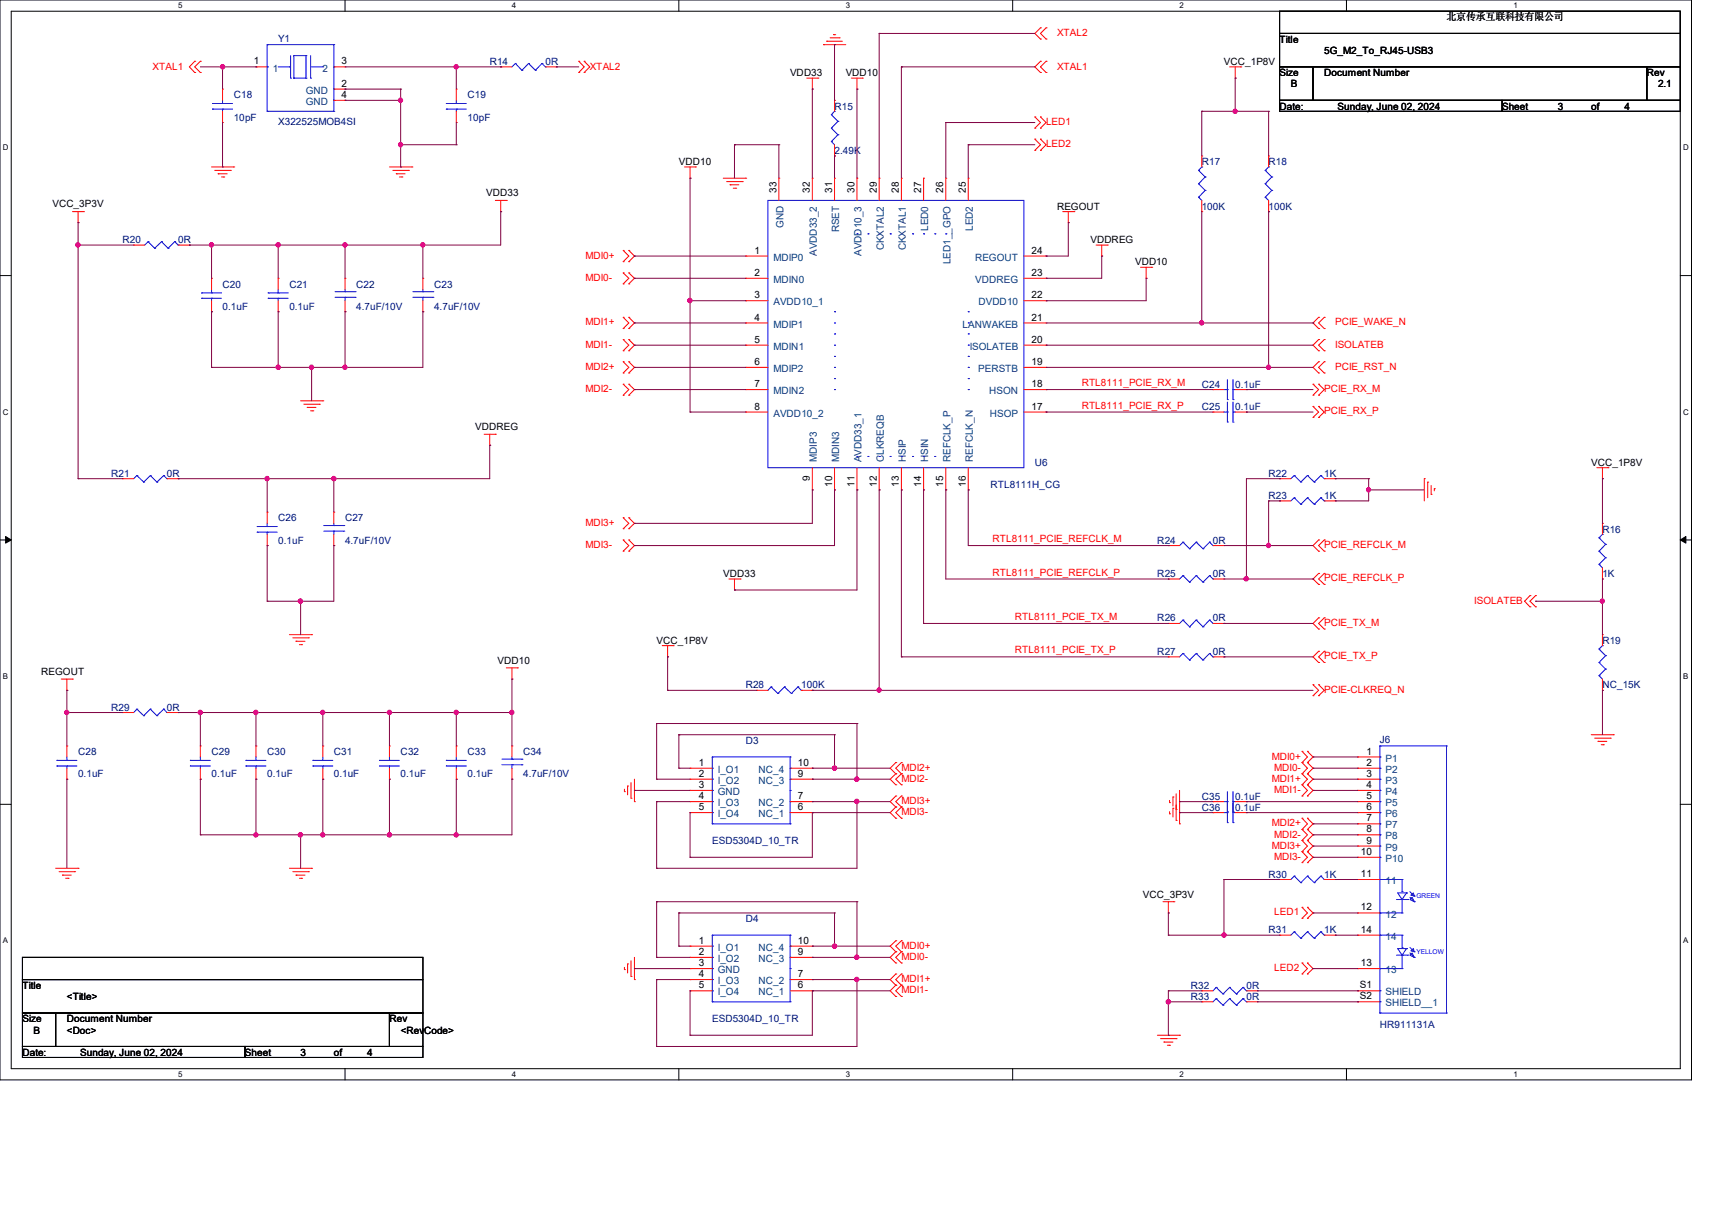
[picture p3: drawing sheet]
<svg xmlns="http://www.w3.org/2000/svg" width="297mm" height="210mm" viewBox="0 0 297 210" stroke-linecap="round" stroke-linejoin="round" font-family="sans-serif">
<defs><g id="words">
<g font-size="1.7">
<text x="251" y="3.6">北京传承互联科技有限公司</text>
<text x="44" y="11.2">1</text>
<text x="59.3" y="11.2">3</text>
<text x="212.3" y="11.3">VCC_1P8V</text>
<text x="222" y="7.4">Title</text>
<text x="229.7" y="9.4">5G_M2_To_RJ45-USB3</text>
<text x="59.3" y="15">2</text>
<text x="59.3" y="17">4</text>
<text x="137.1" y="13.2">VDD33</text>
<text x="146.7" y="13.2">VDD10</text>
<text x="222" y="13.2">Size</text>
<text x="223.9" y="15.2">B</text>
<text x="229.7" y="13.2">Document Number</text>
<text x="285.7" y="13.2">Rev</text>
<text x="287.6" y="15.2">2.1</text>
<text x="222" y="19">Date:</text>
<text x="232.1" y="19">Sunday, June 02, 2024</text>
<text x="260.6" y="19">Sheet</text>
<text x="270.2" y="19">3</text>
<text x="276" y="19">of</text>
<text x="281.8" y="19">4</text>
<text x="117.8" y="28.7">VDD10</text>
<text x="9.1" y="36">VCC_3P3V</text>
<text x="84.4" y="34">VDD33</text>
<text x="134.7" y="33.4" transform="rotate(-90 134.7 33.4)">33</text>
<text x="140.5" y="33.4" transform="rotate(-90 140.5 33.4)">32</text>
<text x="144.4" y="33.4" transform="rotate(-90 144.4 33.4)">31</text>
<text x="148.2" y="33.4" transform="rotate(-90 148.2 33.4)">30</text>
<text x="152.1" y="33.4" transform="rotate(-90 152.1 33.4)">29</text>
<text x="156" y="33.4" transform="rotate(-90 156 33.4)">28</text>
<text x="159.8" y="33.4" transform="rotate(-90 159.8 33.4)">27</text>
<text x="163.7" y="33.4" transform="rotate(-90 163.7 33.4)">26</text>
<text x="167.6" y="33.4" transform="rotate(-90 167.6 33.4)">25</text>
<text x="183.4" y="36.4">REGOUT</text>
<text x="130.9" y="44">1</text>
<text x="130.9" y="47.8">2</text>
<text x="179" y="47.8">23</text>
<text x="179" y="44">24</text>
<text x="189.2" y="42.2">VDDREG</text>
<text x="196.9" y="46">VDD10</text>
<text x="130.9" y="51.7">3</text>
<text x="179" y="51.7">22</text>
<text x="130.9" y="55.6">4</text>
<text x="130.9" y="59.4">5</text>
<text x="179" y="59.4">20</text>
<text x="179" y="55.6">21</text>
<text x="130.9" y="63.3">6</text>
<text x="179" y="63.3">19</text>
<text x="130.9" y="67.1">7</text>
<text x="130.9" y="71">8</text>
<text x="179" y="71">17</text>
<text x="179" y="67.1">18</text>
<text x="82.5" y="74.6">VDDREG</text>
<text x="140.5" y="83.4" transform="rotate(-90 140.5 83.4)">9</text>
<text x="276" y="80.8">VCC_1P8V</text>
<text x="144.4" y="84.4" transform="rotate(-90 144.4 84.4)">10</text>
<text x="148.2" y="84.4" transform="rotate(-90 148.2 84.4)">11</text>
<text x="152.1" y="84.4" transform="rotate(-90 152.1 84.4)">12</text>
<text x="156" y="84.4" transform="rotate(-90 156 84.4)">13</text>
<text x="159.8" y="84.4" transform="rotate(-90 159.8 84.4)">14</text>
<text x="163.7" y="84.4" transform="rotate(-90 163.7 84.4)">15</text>
<text x="167.6" y="84.4" transform="rotate(-90 167.6 84.4)">16</text>
<text x="125.5" y="100.1">VDD33</text>
<text x="113.9" y="111.7">VCC_1P8V</text>
<text x="7.2" y="117">REGOUT</text>
<text x="86.3" y="115.1">VDD10</text>
<text x="237.1" y="130.8">1</text>
<text x="121.2" y="132.8">1</text>
<text x="121.2" y="134.7">2</text>
<text x="121.2" y="136.6">3</text>
<text x="138.4" y="134.7">9</text>
<text x="138.4" y="132.8">10</text>
<text x="237.1" y="132.8">2</text>
<text x="237.1" y="134.7">3</text>
<text x="237.1" y="136.6">4</text>
<text x="121.2" y="138.6">4</text>
<text x="121.2" y="140.5">5</text>
<text x="138.4" y="140.5">6</text>
<text x="138.4" y="138.6">7</text>
<text x="237.1" y="138.6">5</text>
<text x="237.1" y="140.5">6</text>
<text x="237.1" y="142.4">7</text>
<text x="236.1" y="148.2">10</text>
<text x="237.1" y="144.4">8</text>
<text x="237.1" y="146.3">9</text>
<text x="198.3" y="155.7">VCC_3P3V</text>
<text x="236.1" y="152.1">11</text>
<text x="236.1" y="157.9">12</text>
<text x="236.1" y="161.8">14</text>
<text x="121.2" y="163.7">1</text>
<text x="121.2" y="165.6">2</text>
<text x="121.2" y="167.6">3</text>
<text x="138.4" y="165.6">9</text>
<text x="138.4" y="163.7">10</text>
<text x="236.1" y="167.6">13</text>
<text x="3.9" y="171.5">Title</text>
<text x="11.6" y="173.4">&lt;Title&gt;</text>
<text x="121.2" y="169.5">4</text>
<text x="121.2" y="171.4">5</text>
<text x="138.4" y="171.4">6</text>
<text x="138.4" y="169.5">7</text>
<text x="235.9" y="171.4">S1</text>
<text x="235.9" y="173.3">S2</text>
<text x="3.9" y="177.3">Size</text>
<text x="5.8" y="179.2">B</text>
<text x="11.6" y="177.3">Document Number</text>
<text x="11.6" y="179.2">&lt;Doc&gt;</text>
<text x="67.6" y="177.3">Rev</text>
<text x="69.5" y="179.2">&lt;RevCode&gt;</text>
<text x="3.9" y="183.1">Date:</text>
<text x="13.9" y="183.1">Sunday, June 02, 2024</text>
<text x="42.5" y="183.1">Sheet</text>
<text x="52.2" y="183.1">3</text>
<text x="57.9" y="183.1">of</text>
<text x="63.7" y="183.1">4</text>
</g>
<g font-size="1.7" fill="#000080">
<text x="48.3" y="7.2">Y1</text>
<text x="85" y="11.3">R14</text>
<text x="94.6" y="11.3">0R</text>
<text x="40.6" y="17.1">C18</text>
<text x="81.1" y="17.1">C19</text>
<text x="40.6" y="20.9">10pF</text>
<text x="48.3" y="21.7">X322525MOB4SI</text>
<text x="81.1" y="20.9">10pF</text>
<text x="144.8" y="19">R15</text>
<text x="144.8" y="26.7">2.49K</text>
<text x="208.5" y="28.7">R17</text>
<text x="220.1" y="28.7">R18</text>
<text x="208.5" y="36.4">100K</text>
<text x="220.1" y="36.4">100K</text>
<text x="21.3" y="42.2">R20</text>
<text x="30.9" y="42.2">0R</text>
<text x="38.6" y="49.9">C20</text>
<text x="38.6" y="53.8">0.1uF</text>
<text x="50.2" y="49.9">C21</text>
<text x="50.2" y="53.8">0.1uF</text>
<text x="61.8" y="49.9">C22</text>
<text x="61.8" y="53.8">4.7uF/10V</text>
<text x="75.3" y="49.9">C23</text>
<text x="75.3" y="53.8">4.7uF/10V</text>
<text x="208.5" y="67.3">C24</text>
<text x="208.5" y="71.1">C25</text>
<text x="214.3" y="67.3">0.1uF</text>
<text x="214.3" y="71.1">0.1uF</text>
<text x="19.3" y="82.7">R21</text>
<text x="29" y="82.7">0R</text>
<text x="179.5" y="80.8">U6</text>
<text x="220.1" y="82.7">R22</text>
<text x="229.7" y="82.7">1K</text>
<text x="171.8" y="84.6">RTL8111H_CG</text>
<text x="220.1" y="86.6">R23</text>
<text x="229.7" y="86.6">1K</text>
<text x="48.3" y="90.4">C26</text>
<text x="48.3" y="94.3">0.1uF</text>
<text x="59.9" y="90.4">C27</text>
<text x="59.9" y="94.3">4.7uF/10V</text>
<text x="200.8" y="94.3">R24</text>
<text x="210.4" y="94.3">0R</text>
<text x="278" y="92.4">R16</text>
<text x="200.8" y="100.1">R25</text>
<text x="210.4" y="100.1">0R</text>
<text x="278" y="100.1">1K</text>
<text x="200.8" y="107.8">R26</text>
<text x="210.4" y="107.8">0R</text>
<text x="200.8" y="113.6">R27</text>
<text x="210.4" y="113.6">0R</text>
<text x="278" y="111.7">R19</text>
<text x="129.4" y="119.4">R28</text>
<text x="139" y="119.4">100K</text>
<text x="278" y="119.4">NC_15K</text>
<text x="19.3" y="123.2">R29</text>
<text x="29" y="123.2">0R</text>
<text x="13.5" y="131">C28</text>
<text x="36.7" y="131">C29</text>
<text x="46.4" y="131">C30</text>
<text x="57.9" y="131">C31</text>
<text x="69.5" y="131">C32</text>
<text x="81.1" y="131">C33</text>
<text x="90.8" y="131">C34</text>
<text x="129.4" y="129">D3</text>
<text x="239.4" y="128.8">J6</text>
<text x="13.5" y="134.8">0.1uF</text>
<text x="36.7" y="134.8">0.1uF</text>
<text x="46.4" y="134.8">0.1uF</text>
<text x="57.9" y="134.8">0.1uF</text>
<text x="69.5" y="134.8">0.1uF</text>
<text x="81.1" y="134.8">0.1uF</text>
<text x="90.8" y="134.8">4.7uF/10V</text>
<text x="208.5" y="140.6">C36</text>
<text x="208.5" y="138.7">C35</text>
<text x="214.3" y="140.6">0.1uF</text>
<text x="214.3" y="138.7">0.1uF</text>
<text x="123.6" y="146.4">ESD5304D_10_TR</text>
<text x="220.1" y="152.2">R30</text>
<text x="229.7" y="152.2">1K</text>
<text x="129.4" y="159.9">D4</text>
<text x="220.1" y="161.8">R31</text>
<text x="229.7" y="161.8">1K</text>
<text x="206.6" y="173.4">R33</text>
<text x="206.6" y="171.5">R32</text>
<text x="216.2" y="173.4">0R</text>
<text x="216.2" y="171.5">0R</text>
<text x="123.6" y="177.3">ESD5304D_10_TR</text>
<text x="239.4" y="178.3">HR911131A</text>
</g>
<g font-size="1.7" fill="#f00">
<text x="183.4" y="6.3">XTAL2</text>
<text x="26.5" y="12.1">XTAL1</text>
<text x="102.3" y="12.1">XTAL2</text>
<text x="183.4" y="12.1">XTAL1</text>
<text x="181.5" y="21.7">LED1</text>
<text x="181.5" y="25.6">LED2</text>
<text x="101.6" y="44.9">MDI0+</text>
<text x="101.6" y="48.7">MDI0-</text>
<text x="101.6" y="56.4">MDI1+</text>
<text x="231.6" y="56.4">PCIE_WAKE_N</text>
<text x="101.6" y="60.3">MDI1-</text>
<text x="101.6" y="64.2">MDI2+</text>
<text x="231.6" y="64.2">PCIE_RST_N</text>
<text x="231.6" y="60.3">ISOLATEB</text>
<text x="101.6" y="68">MDI2-</text>
<text x="187.7" y="70.9">RTL8111_PCIE_RX_P</text>
<text x="187.7" y="67">RTL8111_PCIE_RX_M</text>
<text x="229.7" y="68">PCIE_RX_M</text>
<text x="229.7" y="71.9">PCIE_RX_P</text>
<text x="101.6" y="91.2">MDI3+</text>
<text x="101.6" y="95">MDI3-</text>
<text x="172.2" y="94">RTL8111_PCIE_REFCLK_M</text>
<text x="229.7" y="95">PCIE_REFCLK_M</text>
<text x="172.2" y="99.8">RTL8111_PCIE_REFCLK_P</text>
<text x="229.7" y="100.8">PCIE_REFCLK_P</text>
<text x="176.1" y="107.5">RTL8111_PCIE_TX_M</text>
<text x="255.8" y="104.7">ISOLATEB</text>
<text x="176.1" y="113.3">RTL8111_PCIE_TX_P</text>
<text x="229.7" y="108.6">PCIE_TX_M</text>
<text x="229.7" y="114.3">PCIE_TX_P</text>
<text x="229.7" y="120.1">PCIE-CLKREQ_N</text>
<text x="220.6" y="131.7">MDI0+</text>
<text x="156.4" y="133.6">MDI2+</text>
<text x="156.4" y="135.6">MDI2-</text>
<text x="220.6" y="135.6">MDI1+</text>
<text x="221.1" y="133.6">MDI0-</text>
<text x="221.1" y="137.5">MDI1-</text>
<text x="156.4" y="141.4">MDI3-</text>
<text x="156.4" y="139.4">MDI3+</text>
<text x="220.6" y="143.3">MDI2+</text>
<text x="220.6" y="147.2">MDI3+</text>
<text x="221.1" y="145.2">MDI2-</text>
<text x="221.1" y="149.1">MDI3-</text>
<text x="221.1" y="158.7">LED1</text>
<text x="156.4" y="164.5">MDI0+</text>
<text x="156.4" y="166.5">MDI0-</text>
<text x="156.4" y="170.3">MDI1+</text>
<text x="156.4" y="172.3">MDI1-</text>
<text x="221.1" y="168.4">LED2</text>
</g>
<g font-size="1.7" fill="#004080">
<text x="47.3" y="12.4">1</text>
<text x="53" y="16.3">GND</text>
<text x="56" y="12.4">2</text>
<text x="53" y="18.2">GND</text>
<text x="135.9" y="39.5" transform="rotate(-90 135.9 39.5)">GND</text>
<text x="145.6" y="40.3" transform="rotate(-90 145.6 40.3)">RSET</text>
<text x="161" y="40" transform="rotate(-90 161 40)">LED0</text>
<text x="168.8" y="40" transform="rotate(-90 168.8 40)">LED2</text>
<text x="134.2" y="45.2">MDIP0</text>
<text x="141.7" y="44.4" transform="rotate(-90 141.7 44.4)">AVDD33_2</text>
<text x="149.5" y="44.4" transform="rotate(-90 149.5 44.4)">AVDD10_3</text>
<text x="153.3" y="43.4" transform="rotate(-90 153.3 43.4)">CKXTAL2</text>
<text x="157.2" y="43.4" transform="rotate(-90 157.2 43.4)">CKXTAL1</text>
<text x="164.9" y="45.8" transform="rotate(-90 164.9 45.8)">LED1__GPO</text>
<text x="169.2" y="45.2">REGOUT</text>
<text x="134.2" y="49.1">MDIN0</text>
<text x="134.2" y="53">AVDD10_1</text>
<text x="169.2" y="49.1">VDDREG</text>
<text x="169.8" y="53">DVDD10</text>
<text x="134.2" y="56.8">MDIP1</text>
<text x="167" y="56.8">LANWAKEB</text>
<text x="134.2" y="60.7">MDIN1</text>
<text x="134.2" y="64.5">MDIP2</text>
<text x="168.2" y="60.7">ISOLATEB</text>
<text x="169.7" y="64.5">PERSTB</text>
<text x="134.2" y="68.4">MDIN2</text>
<text x="171.6" y="68.4">HSON</text>
<text x="134.2" y="72.3">AVDD10_2</text>
<text x="171.7" y="72.3">HSOP</text>
<text x="141.7" y="80.1" transform="rotate(-90 141.7 80.1)">MDIP3</text>
<text x="145.6" y="80.1" transform="rotate(-90 145.6 80.1)">MDIN3</text>
<text x="149.5" y="80.1" transform="rotate(-90 149.5 80.1)">AVDD33_1</text>
<text x="153.3" y="80.1" transform="rotate(-90 153.3 80.1)">CLKREQB</text>
<text x="157.2" y="80.1" transform="rotate(-90 157.2 80.1)">HSIP</text>
<text x="161" y="80.1" transform="rotate(-90 161 80.1)">HSIN</text>
<text x="164.9" y="80.1" transform="rotate(-90 164.9 80.1)">REFCLK_P</text>
<text x="168.8" y="80.1" transform="rotate(-90 168.8 80.1)">REFCLK_N</text>
<text x="124.5" y="134">I_O1</text>
<text x="124.5" y="135.9">I_O2</text>
<text x="124.5" y="137.9">GND</text>
<text x="131.6" y="135.9">NC_3</text>
<text x="131.6" y="134">NC_4</text>
<text x="240.4" y="132.1">P1</text>
<text x="240.4" y="134">P2</text>
<text x="240.4" y="135.9">P3</text>
<text x="240.4" y="137.9">P4</text>
<text x="124.5" y="139.8">I_O3</text>
<text x="124.5" y="141.7">I_O4</text>
<text x="131.6" y="141.7">NC_1</text>
<text x="131.6" y="139.8">NC_2</text>
<text x="240.4" y="139.8">P5</text>
<text x="240.4" y="141.7">P6</text>
<text x="240.4" y="143.7">P7</text>
<text x="240.4" y="145.6">P8</text>
<text x="240.4" y="147.5">P9</text>
<text x="240.4" y="149.5">P10</text>
<text x="240.4" y="153.3">11</text>
<text x="240.4" y="159.1">12</text>
<text x="124.5" y="164.9">I_O1</text>
<text x="124.5" y="166.8">I_O2</text>
<text x="131.6" y="166.8">NC_3</text>
<text x="131.6" y="164.9">NC_4</text>
<text x="240.4" y="163">14</text>
<text x="124.5" y="168.8">GND</text>
<text x="124.5" y="170.7">I_O3</text>
<text x="124.5" y="172.6">I_O4</text>
<text x="131.6" y="172.6">NC_1</text>
<text x="131.6" y="170.7">NC_2</text>
<text x="240.4" y="172.6">SHIELD</text>
<text x="240.4" y="168.8">13</text>
<text x="240.4" y="174.5">SHIELD__1</text>
</g>
<g font-size="1.4">
<text x="30.9" y="1.4">5</text>
<text x="88.8" y="1.4">4</text>
<text x="146.7" y="1.4">3</text>
<text x="204.6" y="1.4">2</text>
<text x="262.6" y="1.4">1</text>
<text x=".5" y="26.1">D</text>
<text x="292" y="26.1">D</text>
<text x=".5" y="71.9">C</text>
<text x="292" y="71.9">C</text>
<text x=".5" y="117.8">B</text>
<text x="292" y="117.8">B</text>
<text x=".5" y="163.6">A</text>
<text x="292" y="163.6">A</text>
<text x="30.9" y="186.8">5</text>
<text x="88.8" y="186.8">4</text>
<text x="146.7" y="186.8">3</text>
<text x="204.6" y="186.8">2</text>
<text x="262.6" y="186.8">1</text>
</g>
<g font-size="1.1" fill="#00f">
<text x="245.7" y="155.7">GREEN</text>
<text x="245.7" y="165.4">YELLOW</text>
</g>
</g></defs>
<path d="M0 0h293.5v187.3h-293.5zM1.9 1.9h289.6v183.4h-289.6z" fill="none" stroke="#000" stroke-width=".17"/>
<g fill="#fff">
<path d="M30.9 .2h.8v1.5h-.8z"/>
<path d="M30.9 185.5h.8v1.6h-.8z"/>
</g>
<path d="M59.9 0v1.9M59.9 185.3v2" fill="none" stroke="#000" stroke-width=".17"/>
<g fill="#fff">
<path d="M88.8 .2h.8v1.5h-.8z"/>
<path d="M88.8 185.5h.8v1.6h-.8z"/>
</g>
<path d="M117.8 0v1.9M117.8 185.3v2" fill="none" stroke="#000" stroke-width=".17"/>
<g fill="#fff">
<path d="M146.7 .2h.8v1.5h-.8z"/>
<path d="M146.7 185.5h.8v1.6h-.8z"/>
</g>
<path d="M175.7 0v1.9M175.7 185.3v2" fill="none" stroke="#000" stroke-width=".17"/>
<g fill="#fff">
<path d="M204.6 .2h.8v1.5h-.8z"/>
<path d="M204.6 185.5h.8v1.6h-.8z"/>
</g>
<path d="M233.6 0v1.9M233.6 185.3v2" fill="none" stroke="#000" stroke-width=".17"/>
<g fill="#fff">
<path d="M262.6 .2h.7v1.5h-.7z"/>
<path d="M262.6 185.5h.7v1.6h-.7z"/>
<path d="M.5 24.8h1v1.6h-1z"/>
<path d="M292 24.8h1v1.6h-1z"/>
<path d="M.5 70.7h1v1.5h-1z"/>
<path d="M292 70.7h1v1.5h-1z"/>
</g>
<path d="M0 47.8h1.9M291.5 47.8h2" fill="none" stroke="#000" stroke-width=".17"/>
<g fill="#fff">
<path d="M.5 116.5h.9v1.6h-.9z"/>
<path d="M292 116.5h.9v1.6h-.9z"/>
</g>
<path d="M0 93.6h1.9M291.5 93.6h2" fill="none" stroke="#000" stroke-width=".17"/>
<path d="M1 93l.9 .6-.9 .6zM291.5 93.6l1-.6v1.2z" fill="#000" stroke="#000" stroke-width=".17"/>
<g fill="#fff">
<path d="M.5 162.4h.9v1.5h-.9z"/>
<path d="M292 162.4h.9v1.5h-.9z"/>
</g>
<g fill="none" stroke="#000" stroke-width=".17">
<path d="M222 1.9h69.5v3.9h-69.5zM222 5.8h69.5v5.8h-69.5zM222 11.6h5.8v5.8h-5.8zM222 17.4h38.6v1.9h-38.6zM227.8 11.6h57.9v5.8h-57.9zM260.6 17.4h30.9v1.9h-30.9zM285.7 11.6h5.8v5.8h-5.8zM0 139.5h1.9M291.5 139.5h2M3.9 166h69.5v3.9h-69.5zM3.9 169.9h69.5v5.8h-69.5zM3.9 175.7h5.8v5.8h-5.8z"/>
<path d="M9.7 175.7h57.9v5.8h-57.9zM67.6 175.7h5.8v5.8h-5.8zM3.9 181.5h38.6v1.9h-38.6zM42.5 181.5h30.9v1.9h-30.9z"/>
</g>
<g fill="none" stroke="#f00" stroke-width=".17">
<path d="M33.8 10.6h.1M33.8 12.6h.1M33.8 10.6l-.9 1 .9 1M34.8 10.6h.1M34.8 12.6h.1M34.8 10.6l-1 1 1 1M38.6 15.5h.1M38.6 15.5v1.9M38.6 19.3v2M44.4 11.6h.1M44.4 11.6h2M57.9 11.6h2"/>
<path d="M57.9 15.5h2M57.9 17.4h2M59.9 15.5h.1M59.9 11.6h.1M59.9 17.4h.1M79.2 15.5h.1M79.2 15.5v1.9M79.2 19.3v2M86.9 11.6h.1M86.9 11.6h1.9M94.6 11.6h1.9M96.5 11.6h.1"/>
<path d="M100.4 12.6h.1M100.4 10.6h.1M100.4 10.6l.9 1-.9 1M101.3 12.6h.1M101.3 10.6h.1M101.3 10.6l1 1-1 1M140 13.5h1.9M140.9 15.5h.1M140.9 13.5v2M141.9 13.5h.1M142.9 7.7h.1M142.9 7.7h3.8"/>
<path d="M143.4 7.2h.1M143.4 7.2h2.7M144 6.6h1.6M144.6 6h.1M144.6 6h.4M144.8 17.4h.1M144.8 17.4v1.9M145.6 6.6h.1M147.7 13.5h1.9M148.7 15.5h.1M148.7 13.5v2M149.6 13.5h.1"/>
<path d="M180.5 4.8h.1M180.5 6.8h.1M180.5 10.6h.1M180.5 12.6h.1M180.5 4.8l-1 1 1 1M180.5 10.6l-1 1 1 1M181.5 6.8h.1M181.5 4.8h.1M181.5 12.6h.1M181.5 10.6h.1M181.5 4.8l-1 1 1 1M181.5 10.6l-1 1 1 1"/>
<path d="M213.3 11.6h2M214.3 13.5h.1M214.3 11.6v1.9M215.3 11.6h.1M12.6 36.7h1.9M13.5 38.6h.1M13.5 36.7v1.9M14.5 36.7h.1M36.7 29h3.9M37.3 29.5h2.7M37.8 30.1h.1M37.8 30.1h1.6"/>
<path d="M38.4 30.7h.4M38.6 21.3h.1M38.8 30.7h.1M40 29.5h.1M40.6 29h.1M67.6 29h3.9M68.2 29.5h2.7M68.7 30.1h.1M68.7 30.1h1.6M69.3 30.7h.4M69.7 30.7h.1M70.9 29.5h.1"/>
<path d="M71.5 29h.1M79.2 21.3h.1M85.9 34.8h1.9M86.9 36.7h.1M86.9 34.8v1.9M87.8 34.8h.1M118.7 29h1.9M119.7 30.9h.1M119.7 29v1.9M120.6 29h.1M125.5 30.9h3.9M126.1 31.5h2.7"/>
<path d="M126.7 32h.1M126.7 32h1.5M127.2 32.6h.4M127.6 32.6h.1M128.8 31.5h.1M129.4 30.9h.1M135.1 30.9h.1M135.1 30.9v3.9M140.9 30.9h.1M140.9 30.9v3.9M144.8 30.9h.1M144.8 27.1h.1"/>
<path d="M144.8 25.1v2M144.8 30.9v3.9M148.7 30.9h.1M148.7 30.9v3.9M152.5 30.9h.1M152.5 30.9v3.9M156.4 30.9h.1M156.4 30.9v3.9M160.2 30.9h.1M160.2 30.9v3.9M164.1 30.9h.1M164.1 30.9v3.9"/>
<path d="M168 30.9h.1M168 30.9v3.9M179.5 22.2h.1M179.5 20.3h.1M179.5 26.1h.1M179.5 24.1h.1M179.5 20.3l1 1-1 .9M179.5 24.1l1 1-1 1M180.5 22.2h.1M180.5 20.3h.1M180.5 26.1h.1M180.5 24.1h.1"/>
<path d="M180.5 20.3l1 1-1 .9M180.5 24.1l1 1-1 1M184.4 36.7h1.9M185.3 38.6h.1M185.3 36.7v1.9M186.3 36.7h.1M208.5 36.7h.1M208.5 27.1h.1M208.5 27.1v1.9M208.5 34.8v1.9M220.1 36.7h.1M220.1 27.1h.1"/>
<path d="M220.1 27.1v1.9M220.1 34.8v1.9M23.2 42.5h.1M23.2 42.5h1.9M30.9 42.5h2M32.9 42.5h.1M36.7 54.1h.1M36.7 48.3h.1M36.7 48.3v1.9M36.7 52.2v1.9M48.3 54.1h.1M48.3 48.3h.1"/>
<path d="M48.3 48.3v1.9M48.3 52.2v1.9M59.9 48.3h.1M59.9 54.1h.1M59.9 48.3v1.9M59.9 52.2v1.9M73.4 48.3h.1M73.4 54.1h.1M73.4 48.3v1.9M73.4 52.2v1.9M108.1 43.4h.1M108.1 45.4h.1"/>
<path d="M108.1 47.3h.1M108.1 49.2h.1M108.1 55h.1M108.1 57h.1M108.1 58.9h.1M108.1 43.4l1 1-1 1M108.1 47.3l1 1-1 .9M108.1 55l1 1-1 1M108.1 58.9l1 1-1 .9M109.1 45.4h.1M109.1 43.4h.1M109.1 49.2h.1"/>
<path d="M109.1 47.3h.1M109.1 57h.1M109.1 55h.1M109.1 58.9h.1M109.1 43.4l1 1-1 1M109.1 47.3l1 1-1 .9M109.1 55l1 1-1 1M109.1 58.9l1 1-1 .9M129.4 44.4h.1M129.4 48.3h.1M129.4 52.2h.1M129.4 56h.1"/>
<path d="M129.4 59.9h.1M129.4 44.4h3.8M129.4 48.3h3.8M129.4 52.2h3.8M129.4 56h3.8M129.4 59.9h3.8M177.6 44.4h3.9M177.6 48.3h3.9M177.6 52.2h3.9M177.6 56h3.9M177.6 59.9h3.9M181.5 59.9h.1"/>
<path d="M181.5 56h.1M181.5 52.2h.1M181.5 48.3h.1M181.5 44.4h.1M190.2 42.5h1.9M191.1 44.4h.1M191.1 42.5v1.9M192.1 42.5h.1M197.9 46.4h1.9M198.8 48.3h.1M198.8 46.4v1.9M199.8 46.4h.1"/>
<path d="M228.8 55h.1M228.8 57h.1M228.8 58.9h.1M228.8 55l-1 1 1 1M228.8 58.9l-1 1 1 .9M229.7 57h.1M229.7 55h.1M229.7 58.9h.1M229.7 55l-.9 1 .9 1M229.7 58.9l-.9 1 .9 .9M52.2 69.5h3.8M52.7 70.1h2.7"/>
<path d="M53.3 70.7h.1M53.3 70.7h1.5M53.9 71.2h.4M54.3 71.2h.1M55.4 70.1h.1M56 69.5h.1M84 75.3h1.9M85 77.2h.1M85 75.3v1.9M85.9 75.3h.1M108.1 60.8h.1M108.1 62.7h.1"/>
<path d="M108.1 64.7h.1M108.1 66.6h.1M108.1 68.5h.1M108.1 62.7l1 1-1 1M108.1 66.6l1 1-1 .9M109.1 60.8h.1M109.1 64.7h.1M109.1 62.7h.1M109.1 68.5h.1M109.1 66.6h.1M109.1 62.7l1 1-1 1M109.1 66.6l1 1-1 .9"/>
<path d="M129.4 63.7h.1M129.4 67.6h.1M129.4 71.5h.1M129.4 67.6h3.8M129.4 63.7h3.8M129.4 71.5h3.8M177.6 67.6h3.9M177.6 63.7h3.9M177.6 71.5h3.9M181.5 71.5h.1M181.5 67.6h.1M181.5 63.7h.1"/>
<path d="M210.4 67.6h.1M210.4 71.5h.1M210.4 67.6h1.9M210.4 71.5h1.9M214.3 67.6h1.9M214.3 71.5h1.9M216.2 67.6h.1M216.2 71.5h.1M227.8 68.5h.1M227.8 66.6h.1M227.8 72.4h.1M227.8 70.5h.1"/>
<path d="M227.8 66.6l1 1-1 .9M227.8 70.5l1 1-1 .9M228.8 68.5h.1M228.8 66.6h.1M228.8 72.4h.1M228.8 70.5h.1M228.8 62.7h.1M228.8 64.7h.1M228.8 60.8h.1M228.8 66.6l.9 1-.9 .9M228.8 70.5l.9 1-.9 .9M228.8 62.7l-1 1 1 1"/>
<path d="M229.7 64.7h.1M229.7 62.7h.1M229.7 60.8h.1M229.7 62.7l-.9 1 .9 1M21.3 83h.1M21.3 83h1.9M29 83h1.9M30.9 83h.1M46.4 94.6h.1M46.4 88.8h.1M46.4 88.8v2M46.4 92.7v1.9"/>
<path d="M57.9 88.8h.1M57.9 94.6h.1M57.9 88.8v2M57.9 92.7v1.9M108.1 89.8h.1M108.1 91.7h.1M108.1 93.6h.1M108.1 95.6h.1M108.1 89.8l1 1-1 .9M108.1 93.6l1 1-1 1M109.1 91.7h.1M109.1 89.8h.1"/>
<path d="M109.1 95.6h.1M109.1 93.6h.1M109.1 89.8l1 1-1 .9M109.1 93.6l1 1-1 1M140.9 85h.1M140.9 81.1v3.9M144.8 85h.1M144.8 81.1v3.9M148.7 85h.1M148.7 81.1v3.9M152.5 85h.1M152.5 81.1v3.9"/>
<path d="M156.4 85h.1M156.4 81.1v3.9M160.2 85h.1M160.2 81.1v3.9M164.1 85h.1M164.1 81.1v3.9M168 85h.1M168 81.1v3.9M202.7 94.6h.1M202.7 94.6h1.9M210.4 94.6h1.9M212.3 94.6h.1"/>
<path d="M222 83h.1M222 86.9h.1M222 83h1.9M222 86.9h1.9M228.8 93.6h.1M228.8 95.6h.1M228.8 99.4h.1M228.8 93.6l-1 1 1 1M228.8 99.4l-1 1 1 .9M229.7 95.6h.1M229.7 93.6h.1M229.7 99.4h.1"/>
<path d="M229.7 93.6l-.9 1 .9 1M229.7 99.4l-.9 1 .9 .9M229.7 83h1.9M229.7 86.9h1.9M231.6 83h.1M231.6 86.9h.1M247.1 83h.1M247.1 83v3.9M247.7 83.6h.1M247.7 83.6v2.7M248.3 85.7h.1M248.3 84.2v1.5"/>
<path d="M248.8 84.8h.1M248.8 84.8v.3M277 81.1h2M278 83h.1M278 90.8h.1M278 81.1v1.9M278 90.8v1.9M278 98.5v1.9M279 81.1h.1M10.6 117.8h2M11.6 119.7h.1M11.6 117.8v1.9"/>
<path d="M12.6 117.8h.1M50.2 110.1h3.9M50.8 110.6h2.7M51.4 111.2h.1M51.4 111.2h1.5M51.9 111.8h.4M52.3 111.8h.1M53.5 110.6h.1M54.1 110.1h.1M87.8 115.8h2M88.8 117.8h.1M88.8 115.8v2"/>
<path d="M89.8 115.8h.1M114.9 112h1.9M115.8 113.9h.1M115.8 112v1.9M116.8 112h.1M126.4 100.4h2M127.4 102.3h.1M127.4 100.4v1.9M128.4 100.4h.1M131.3 119.7h.1M131.3 119.7h1.9M139 119.7h1.9"/>
<path d="M140.9 119.7h.1M202.7 108.1h.1M202.7 113.9h.1M202.7 100.4h.1M202.7 100.4h1.9M202.7 108.1h1.9M202.7 113.9h1.9M210.4 100.4h1.9M210.4 108.1h1.9M210.4 113.9h1.9M212.3 108.1h.1M212.3 113.9h.1"/>
<path d="M212.3 100.4h.1M227.8 118.7h.1M227.8 118.7l1 1-1 .9M228.8 101.3h.1M228.8 107.1h.1M228.8 109.1h.1M228.8 112.9h.1M228.8 114.9h.1M228.8 118.7h.1M228.8 107.1l-1 1 1 1M228.8 112.9l-1 1 1 1M228.8 118.7l.9 1-.9 .9"/>
<path d="M229.7 101.3h.1M229.7 109.1h.1M229.7 107.1h.1M229.7 114.9h.1M229.7 112.9h.1M229.7 107.1l-.9 1 .9 1M229.7 112.9l-.9 1 .9 1M265.4 103.3h.1M265.4 105.2h.1M265.4 103.3l-.9 1 .9 .9M266.4 103.3h.1M266.4 105.2h.1"/>
<path d="M266.4 103.3l-1 1 1 .9M278 119.7h.1M278 110.1h.1M278 100.4h.1M278 110.1v1.9M278 117.8v1.9M11.6 135.1h.1M11.6 129.4h.1M11.6 129.4v1.9M11.6 133.2v1.9M21.3 123.6h.1M21.3 123.6h1.9"/>
<path d="M29 123.6h1.9M30.9 123.6h.1M34.8 135.1h.1M34.8 129.4h.1M34.8 129.4v1.9M34.8 133.2v1.9M44.4 135.1h.1M44.4 129.4h.1M44.4 129.4v1.9M44.4 133.2v1.9M56 135.1h.1M56 129.4h.1"/>
<path d="M56 129.4v1.9M56 133.2v1.9M67.6 135.1h.1M67.6 129.4h.1M67.6 129.4v1.9M67.6 133.2v1.9M79.2 135.1h.1M79.2 129.4h.1M79.2 129.4v1.9M79.2 133.2v1.9M88.8 129.4h.1M88.8 135.1h.1"/>
<path d="M88.8 129.4v1.9M88.8 133.2v1.9M108.3 137.3h.1M108.3 136.9v.4M108.9 136.3h.1M108.9 136.3v1.5M109.5 138.4h.1M109.5 135.7v2.7M110.1 139h.1M110.1 135.1v3.9M119.7 133.2h.1M119.7 135.1h.1"/>
<path d="M119.7 137.1h.1M119.7 139h.1M119.7 133.2h3.9M119.7 135.1h3.9M119.7 137.1h3.9M119.7 139h3.9M137.1 133.2h3.8M137.1 135.1h3.8M137.1 139h3.8M140.9 139h.1M140.9 135.1h.1M140.9 133.2h.1"/>
<path d="M155.4 132.2h.1M155.4 134.2h.1M155.4 136.1h.1M155.4 140h.1M155.4 138h.1M155.4 132.2l-1 1 1 1M155.4 134.2l-1 .9 1 1M155.4 140l-1 .9 1 1M155.4 138l-1 1 1 1M156.4 134.2h.1M156.4 132.2h.1M156.4 136.1h.1"/>
<path d="M156.4 140h.1M156.4 138h.1M156.4 132.2l-1 1 1 1M156.4 134.2l-1 .9 1 1M156.4 140l-1 .9 1 1M156.4 138l-1 1 1 1M202.9 139.2h.1M202.9 138.8v.4M203.5 138.2h.1M203.5 138.2v1.6M204 137.7v4.6M204.6 137.1v5.8"/>
<path d="M210.4 139h.1M210.4 139h1.9M214.3 139h1.9M216.2 139h.1M225.9 130.3h.1M225.9 132.2h.1M225.9 134.2h.1M225.9 136.1h.1M225.9 138h.1M225.9 130.3l.9 1-.9 .9M225.9 132.2l.9 1-.9 1M225.9 134.2l.9 .9-.9 1"/>
<path d="M225.9 136.1l.9 1-.9 .9M226.8 132.2h.1M226.8 130.3h.1M226.8 134.2h.1M226.8 136.1h.1M226.8 138h.1M226.8 130.3l1 1-1 .9M226.8 132.2l1 1-1 1M226.8 134.2l1 .9-1 1M226.8 136.1l1 1-1 .9M227.8 120.6h.1M228.8 120.6h.1"/>
<path d="M235.5 131.3h.1M235.5 133.2h.1M235.5 135.1h.1M235.5 137.1h.1M235.5 139h.1M235.5 131.3h3.9M235.5 133.2h3.9M235.5 135.1h3.9M235.5 137.1h3.9M235.5 139h3.9M276.1 127.4h3.8M276.6 128h2.8"/>
<path d="M277.2 128.6h.1M277.2 128.6h1.6M277.8 129.2h.4M278.2 129.2h.1M279.4 128h.1M279.9 127.4h.1M9.7 150.6h3.8M10.2 151.2h2.8M10.8 151.8h.1M10.8 151.8h1.6M11.4 152.3h.4M11.8 152.3h.1"/>
<path d="M13 151.2h.1M13.5 150.6h.1M50.2 150.6h3.9M50.8 151.2h2.7M51.4 151.8h.1M51.4 151.8h1.5M51.9 152.3h.4M52.3 152.3h.1M53.5 151.2h.1M54.1 150.6h.1M119.7 140.9h.1M119.7 140.9h3.9"/>
<path d="M137.1 140.9h3.8M140.9 140.9h.1M155.4 141.9h.1M156.4 141.9h.1M201.8 156.4h1.9M202.7 158.3h.1M202.7 156.4v1.9M202.9 141.1h.1M202.9 140.8v.3M203.5 140.2h.1M203.5 140.2v1.5M203.7 156.4h.1"/>
<path d="M204 142.3h.1M204 140.4h.1M204.6 142.9h.1M204.6 140.9h.1M210.4 140.9h.1M210.4 140.9h1.9M214.3 140.9h1.9M216.2 140.9h.1M222 152.5h.1M222 152.5h1.9M225.9 157.4h.1M225.9 159.3h.1"/>
<path d="M225.9 141.9h.1M225.9 143.8h.1M225.9 145.8h.1M225.9 147.7h.1M225.9 149.6h.1M225.9 141.9l.9 1-.9 .9M225.9 157.4l.9 .9-.9 1M225.9 143.8l.9 1-.9 1M225.9 145.8l.9 .9-.9 1M225.9 147.7l.9 1-.9 .9M226.8 159.3h.1M226.8 157.4h.1"/>
<path d="M226.8 143.8h.1M226.8 141.9h.1M226.8 145.8h.1M226.8 147.7h.1M226.8 149.6h.1M226.8 157.4l1 .9-1 1M226.8 141.9l1 1-1 .9M226.8 143.8l1 1-1 1M226.8 145.8l1 .9-1 1M226.8 147.7l1 1-1 .9M229.7 152.5h1.9M231.6 152.5h.1"/>
<path d="M235.5 140.9h.1M235.5 142.9h.1M235.5 144.8h.1M235.5 146.7h.1M235.5 148.7h.1M235.5 152.5h.1M235.5 158.3h.1M235.5 140.9h3.9M235.5 142.9h3.9M235.5 144.8h3.9M235.5 146.7h3.9M235.5 148.7h3.9"/>
<path d="M235.5 152.5h3.9M235.5 158.3h3.9M108.3 168.1h.1M108.3 167.8v.3M108.9 167.2h.1M108.9 167.2v1.5M109.5 169.3h.1M109.5 166.6v2.7M110.1 169.9h.1M110.1 166v3.9M119.7 164.1h.1M119.7 166h.1"/>
<path d="M119.7 168h.1M119.7 169.9h.1M119.7 171.8h.1M119.7 171.8h3.9M119.7 168h3.9M119.7 164.1h3.9M119.7 166h3.9M119.7 169.9h3.9M137.1 171.8h3.8M137.1 164.1h3.8M137.1 166h3.8M137.1 169.9h3.8"/>
<path d="M140.9 171.8h.1M140.9 169.9h.1M140.9 166h.1M140.9 164.1h.1M155.4 163.2h.1M155.4 165.1h.1M155.4 167h.1M155.4 168.9h.1M155.4 170.9h.1M155.4 172.8h.1M155.4 163.2l-1 .9 1 1M155.4 165.1l-1 .9 1 1"/>
<path d="M155.4 168.9l-1 1 1 1M155.4 170.9l-1 .9 1 1M156.4 165.1h.1M156.4 163.2h.1M156.4 167h.1M156.4 170.9h.1M156.4 168.9h.1M156.4 172.8h.1M156.4 163.2l-1 .9 1 1M156.4 165.1l-1 .9 1 1M156.4 168.9l-1 1 1 1M156.4 170.9l-1 .9 1 1"/>
<path d="M200.8 179.5h3.8M204.6 179.5h.1M208.5 173.7h.1M208.5 171.8h.1M208.5 173.7h1.9M208.5 171.8h1.9M216.2 173.7h1.9M216.2 171.8h1.9M218.1 173.7h.1M218.1 171.8h.1M222 162.2h.1M222 162.2h1.9"/>
<path d="M225.9 167h.1M225.9 168.9h.1M225.9 167l.9 1-.9 .9M226.8 168.9h.1M226.8 167h.1M226.8 167l1 1-1 .9M229.7 162.2h1.9M231.6 162.2h.1M235.5 171.8h.1M235.5 173.7h.1M235.5 168h.1M235.5 162.2h.1"/>
<path d="M235.5 162.2h3.9M235.5 173.7h3.9M235.5 171.8h3.9M235.5 168h3.9M201.3 180.1h2.7M201.9 180.7h.1M201.9 180.7h1.6M202.5 181.3h.4M202.9 181.3h.1M204 180.1h.1"/>
</g>
<g fill="none" stroke="#00f" stroke-width=".17">
<path d="M36.9 17.9h.1M36.9 18.9h.1M36.9 17.9h3.4M36.9 18.9h3.4M38.6 18.9h.1M38.6 17.9h.1M38.6 17.4v.5M38.6 18.9v.4M46.4 19.3h.1M46.4 7.7h.1M46.4 11.6h.1M46.4 7.7v11.6"/>
<path d="M46.4 19.3h11.5M46.4 7.7h11.5M48.3 11.6h1.9M50.2 11.6h.1M50.4 13.5h.1M50.4 9.7v3.8M51 13.5h.1M51 13.5h2.1M53.1 9.7h.1M53.1 13.5h.1M53.1 9.7h-2.1v3.8M53.1 9.7v3.8"/>
<path d="M53.9 13.5h.1M53.9 9.7v3.8M54.1 11.6h1.9M56 11.6h.1M57.9 19.3h.1M57.9 7.7h.1M57.9 11.6h.1M57.9 15.5h.1M57.9 17.4h.1M57.9 7.7v11.6M77.4 17.9h.1M77.4 18.9h.1"/>
<path d="M77.4 17.9h3.5M77.4 18.9h3.5M79.2 18.9h.1M79.2 17.9h.1M79.2 17.4v.5M79.2 18.9v.4M89.4 11h.1M89.4 11l-.6 .6M89.4 11l1.2 1.2M90.6 12.2h.1M91.7 11h.1M91.7 11l-1.1 1.2"/>
<path d="M91.7 11l1.2 1.2M92.9 12.2h.1M94 11h.1M94 11l-1.1 1.2M94 11l.6 .6M94.6 11.6h.1M144.2 19.9h.1M144.2 19.9l1.2 1.1M144.8 19.3h.1M144.8 19.3l-.6 .6M133.2 34.8h44.4v46.3h-44.4zM144.2 24.6h.1"/>
<path d="M144.2 22.2h.1M144.2 24.6l.6 .5M144.2 22.2l1.2 1.2M145.4 23.4h.1M145.4 21h.1M145.4 23.4l-1.2 1.2M145.4 21l-1.2 1.2M207.9 34.2h.1M207.9 31.9h.1M207.9 29.5h.1M207.9 34.2l.6 .6M207.9 31.9l1.2 1.1"/>
<path d="M207.9 29.5l1.2 1.2M208.5 29h.1M208.5 29l-.6 .5M209.1 33h.1M209.1 30.7h.1M209.1 33l-1.2 1.2M209.1 30.7l-1.2 1.2M219.5 34.2h.1M219.5 31.9h.1M219.5 29.5h.1M219.5 34.2l.6 .6M219.5 31.9l1.1 1.1"/>
<path d="M219.5 29.5l1.1 1.2M220.1 29h.1M220.1 29l-.6 .5M220.6 33h.1M220.6 30.7h.1M220.6 33l-1.1 1.2M220.6 30.7l-1.1 1.2M25.7 41.9h.1M25.7 41.9l-.6 .6M25.7 41.9l1.1 1.2M26.8 43.1h.1M28 41.9h.1"/>
<path d="M28 41.9l-1.2 1.2M28 41.9l1.2 1.2M29.2 43.1h.1M30.3 41.9h.1M30.3 41.9l-1.1 1.2M30.3 41.9l.6 .6M30.9 42.5h.1M35 50.8h.1M35 51.7h.1M35 50.8h3.4M35 51.7h3.4M36.7 51.7h.1"/>
<path d="M36.7 50.8h.1M36.7 50.2v.6M36.7 51.7v.5M46.5 50.8h.1M46.5 51.7h.1M46.5 50.8h3.5M46.5 51.7h3.5M48.3 51.7h.1M48.3 50.8h.1M48.3 50.2v.6M48.3 51.7v.5M58.1 51.6h3.5"/>
<path d="M58.1 50.6h3.5M59.9 50.6h.1M59.9 51.6h.1M59.9 50.2v.4M59.9 51.6v.6M61.6 51.6h.1M61.6 50.6h.1M71.6 51.6h3.5M71.6 50.6h3.5M73.4 50.6h.1M73.4 51.6h.1M73.4 50.2v.4"/>
<path d="M73.4 51.6v.6M75.1 51.6h.1M75.1 50.6h.1M144.8 54.1h.1M144.8 56h.1M144.8 57.9h.1M144.8 59.9h.1M148.7 40.6h.1M150.6 40.6h.1M152.5 40.6h.1M154.4 40.6h.1M156.4 40.6h.1"/>
<path d="M158.3 40.6h.1M160.2 40.6h.1M162.2 40.6h.1M164.1 40.6h.1M168 54.1h.1M168 56h.1M168 57.9h.1M168 59.9h.1M144.8 61.8h.1M144.8 63.7h.1M144.8 65.7h.1M144.8 67.6h.1"/>
<path d="M148.7 79.2h.1M150.6 79.2h.1M152.5 79.2h.1M154.4 79.2h.1M156.4 79.2h.1M158.3 79.2h.1M160.2 79.2h.1M162.2 79.2h.1M168 61.8h.1M168 63.7h.1M168 65.7h.1M168 67.6h.1"/>
<path d="M212.3 67.6h.6M212.3 71.5h.6M212.9 69.3h.1M212.9 67.6h.1M212.9 73.2h.1M212.9 71.5h.1M212.9 65.8v3.5M212.9 69.7v3.5M213.9 67.6h.1M213.9 69.3h.1M213.9 71.5h.1M213.9 73.2h.1"/>
<path d="M213.9 67.6h.4M213.9 65.8v3.5M213.9 69.7v3.5M213.9 71.5h.4M23.7 82.5h.1M23.7 82.5l-.5 .5M23.7 82.5l1.2 1.1M24.9 83.6h.1M26.1 82.5h.1M26.1 82.5l-1.2 1.1M26.1 82.5l1.1 1.1M27.2 83.6h.1"/>
<path d="M28.4 82.5h.1M28.4 82.5l-1.2 1.1M28.4 82.5l.6 .5M29 83h.1M44.6 91.3h.1M44.6 92.3h.1M44.6 91.3h3.5M44.6 92.3h3.5M46.4 92.3h.1M46.4 91.3h.1M46.4 90.8v.5M46.4 92.3v.4"/>
<path d="M56.2 92.1h3.4M56.2 91.1h3.4M57.9 91.1h.1M57.9 92.1h.1M57.9 90.8v.3M57.9 92.1v.6M59.6 92.1h.1M59.6 91.1h.1M205.2 94h.1M205.2 99.8h.1M205.2 94l-.6 .6M205.2 94l1.2 1.2"/>
<path d="M205.2 99.8l-.6 .6M205.2 99.8l1.2 1.2M206.4 95.2h.1M207.5 94h.1M207.5 99.8h.1M207.5 94l-1.1 1.2M207.5 94l1.2 1.2M207.5 99.8l-1.1 1.2M207.5 99.8l1.2 1.2M208.7 95.2h.1M209.8 94h.1M209.8 99.8h.1"/>
<path d="M209.8 94l-1.1 1.2M209.8 94l.6 .6M209.8 99.8l-1.1 1.2M209.8 99.8l.6 .6M210.4 94.6h.1M224.5 82.5h.1M224.5 86.3h.1M224.5 82.5l-.6 .5M224.5 82.5l1.2 1.1M224.5 86.3l-.6 .6M224.5 86.3l1.2 1.2M225.7 83.6h.1"/>
<path d="M225.7 87.5h.1M226.8 82.5h.1M226.8 86.3h.1M226.8 82.5l-1.1 1.1M226.8 82.5l1.2 1.1M226.8 86.3l-1.1 1.2M226.8 86.3l1.2 1.2M228 83.6h.1M228 87.5h.1M229.2 82.5h.1M229.2 86.3h.1M229.2 82.5l-1.2 1.1"/>
<path d="M229.2 82.5l.5 .5M229.2 86.3l-1.2 1.2M229.2 86.3l.5 .6M229.7 83h.1M229.7 86.9h.1M277.4 97.9h.1M277.4 95.6h.1M277.4 93.3h.1M277.4 97.9l.6 .6M277.4 95.6l1.2 1.1M277.4 93.3l1.2 1.1M278 92.7h.1"/>
<path d="M278 92.7l-.6 .6M278.6 96.7h.1M278.6 94.4h.1M278.6 96.7l-1.2 1.2M278.6 94.4l-1.2 1.2M133.8 119.1h.1M133.8 119.1l-.6 .6M133.8 119.1l1.2 1.2M136.1 119.1h.1M136.1 119.1l-1.1 1.2M136.1 119.1l1.2 1.2M138.4 119.1h.1"/>
<path d="M138.4 119.1l-1.1 1.2M138.4 119.1l.6 .6M139 119.7h.1M205.2 107.5h.1M205.2 113.3h.1M205.2 107.5l-.6 .6M205.2 107.5l1.2 1.2M205.2 113.3l-.6 .6M205.2 113.3l1.2 1.2M206.4 108.7h.1M206.4 114.5h.1M206.4 101h.1"/>
<path d="M207.5 107.5h.1M207.5 113.3h.1M207.5 107.5l-1.1 1.2M207.5 107.5l1.2 1.2M207.5 113.3l-1.1 1.2M207.5 113.3l1.2 1.2M208.7 108.7h.1M208.7 114.5h.1M208.7 101h.1M209.8 107.5h.1M209.8 113.3h.1M209.8 107.5l-1.1 1.2"/>
<path d="M209.8 107.5l.6 .6M209.8 113.3l-1.1 1.2M209.8 113.3l.6 .6M210.4 108.1h.1M210.4 113.9h.1M210.4 100.4h.1M277.4 117.2h.1M277.4 114.9h.1M277.4 112.6h.1M277.4 117.2l.6 .6M277.4 114.9l1.2 1.1M277.4 112.6l1.2 1.1"/>
<path d="M278 112h.1M278 112l-.6 .6M278.6 116h.1M278.6 113.7h.1M278.6 116l-1.2 1.2M278.6 113.7l-1.2 1.2M9.9 131.9h.1M9.9 132.8h.1M9.9 131.9h3.4M9.9 132.8h3.4M11.6 132.8h.1M11.6 131.9h.1"/>
<path d="M11.6 131.3v.6M11.6 132.8v.4M23.7 123h.1M23.7 123l-.5 .6M23.7 123l1.2 1.1M24.9 124.1h.1M26.1 123h.1M26.1 123l-1.2 1.1M26.1 123l1.1 1.1M27.2 124.1h.1M28.4 123h.1M28.4 123l-1.2 1.1"/>
<path d="M28.4 123l.6 .6M29 123.6h.1M33 131.9h.1M33 132.8h.1M33 131.9h3.5M33 132.8h3.5M34.8 132.8h.1M34.8 131.9h.1M34.8 131.3v.6M34.8 132.8v.4M42.7 131.9h.1M42.7 132.8h.1"/>
<path d="M42.7 131.9h3.4M42.7 132.8h3.4M44.4 132.8h.1M44.4 131.9h.1M44.4 131.3v.6M44.4 132.8v.4M54.3 131.9h.1M54.3 132.8h.1M54.3 131.9h3.4M54.3 132.8h3.4M56 132.8h.1M56 131.9h.1"/>
<path d="M56 131.3v.6M56 132.8v.4M65.8 131.9h.1M65.8 132.8h.1M65.8 131.9h3.5M65.8 132.8h3.5M67.6 132.8h.1M67.6 131.9h.1M67.6 131.3v.6M67.6 132.8v.4M77.4 131.9h.1M77.4 132.8h.1"/>
<path d="M77.4 131.9h3.5M77.4 132.8h3.5M79.2 132.8h.1M79.2 131.9h.1M79.2 131.3v.6M79.2 132.8v.4M87.1 132.6h3.5M87.1 131.7h3.5M88.8 131.7h.1M88.8 132.6h.1M88.8 131.3v.4M88.8 132.6v.6"/>
<path d="M90.6 132.6h.1M90.6 131.7h.1M123.6 131.3h.1M123.6 133.2h.1M123.6 135.1h.1M123.6 137.1h.1M123.6 139h.1M123.6 131.3h13.5M123.6 131.3v11.6M135 120.3h.1M137.1 131.3h.1M137.1 133.2h.1"/>
<path d="M137.1 135.1h.1M137.1 137.1h.1M137.1 139h.1M137.1 131.3v11.6M137.3 120.3h.1M212.3 139h.6M212.9 139h.1M212.9 137.3v5.4M213.9 139h.1M213.9 137.3v5.4M213.9 139h.4M239.4 129.4h.1"/>
<path d="M239.4 131.3h.1M239.4 133.2h.1M239.4 135.1h.1M239.4 137.1h.1M239.4 139h.1M239.4 129.4v46.3M239.4 129.4h11.6M251 129.4h.1M251 129.4v46.3M123.6 142.9h.1M123.6 140.9h.1M123.6 142.9h13.5"/>
<path d="M137.1 142.9h.1M212.3 140.9h.6M212.9 142.7h.1M212.9 140.9h.1M212.9 140.8h.1M213.9 140.9h.1M213.9 142.7h.1M213.9 140.8h.1M213.9 140.9h.4M224.5 151.9h.1M224.5 151.9l-.6 .6M224.5 151.9l1.2 1.2"/>
<path d="M225.7 153.1h.1M226.8 151.9h.1M226.8 151.9l-1.1 1.2M226.8 151.9l1.2 1.2M228 153.1h.1M229.2 151.9h.1M229.2 151.9l-1.2 1.2M229.2 151.9l.5 .6M229.7 152.5h.1M239.4 158.3h.1M239.4 152.5h.1M239.4 148.7h.1"/>
<path d="M239.4 140.9h.1M239.4 142.9h.1M239.4 144.8h.1M239.4 146.7h.1M239.4 152.5h3.8M239.4 158.3h3.8M242.3 156h1.9M243.2 156h.1M243.2 154.6h.1M243.2 158.3h.1M243.2 152.5h.1M243.2 152.5v2.1"/>
<path d="M243.2 156.2v2.1M244 154.9h.1M244 154.9h-1.5l.7 1.1M244 154.9l-.8 1.1M244.2 156h.1M244.6 156l.4-.4 .4 .8zM244.6 154.6l.8 .8M244.6 155.6l.8 .8M244.8 155.2l.4-.3 .2 .5zM245.4 155.4h.1M245.4 156.4h.1M123.6 173.7h.1"/>
<path d="M123.6 162.2h.1M123.6 164.1h.1M123.6 166h.1M123.6 168h.1M123.6 169.9h.1M123.6 171.8h.1M123.6 162.2h13.5M123.6 162.2v11.5M123.6 173.7h13.5M137.1 162.2h.1M137.1 173.7h.1M137.1 164.1h.1"/>
<path d="M137.1 166h.1M137.1 168h.1M137.1 169.9h.1M137.1 162.2v11.5M211 173.2h.1M211 171.2h.1M211 173.2l-.6 .5M211 173.2l1.2 1.1M211 171.2l-.6 .6M211 171.2l1.2 1.2M212.2 174.3h.1M212.2 172.4h.1"/>
<path d="M213.3 173.2h.1M213.3 171.2h.1M213.3 173.2l-1.1 1.1M213.3 173.2l1.2 1.1M213.3 171.2l-1.1 1.2M213.3 171.2l1.2 1.2M214.5 174.3h.1M214.5 172.4h.1M215.6 173.2h.1M215.6 171.2h.1M215.6 173.2l-1.1 1.1M215.6 173.2l.6 .5"/>
<path d="M215.6 171.2l-1.1 1.2M215.6 171.2l.6 .6M216.2 173.7h.1M216.2 171.8h.1M224.5 161.6h.1M224.5 161.6l-.6 .6M224.5 161.6l1.2 1.1M225.7 162.7h.1M226.8 161.6h.1M226.8 161.6l-1.1 1.1M226.8 161.6l1.2 1.1M228 162.7h.1"/>
<path d="M229.2 161.6h.1M229.2 161.6l-1.2 1.1M229.2 161.6l.5 .6M229.7 162.2h.1M239.4 175.7h.1M239.4 168h.1M239.4 171.8h.1M239.4 162.2h.1M239.4 173.7h.1M239.4 175.7h11.6M239.4 162.2h3.8M239.4 168h3.8"/>
<path d="M242.3 165.7h1.9M243.2 165.7h.1M243.2 164.3h.1M243.2 168h.1M243.2 162.2h.1M243.2 162.2v2.1M243.2 165.8v2.2M244 164.5h.1M244 164.5h-1.5l.7 1.2M244 164.5l-.8 1.2M244.2 165.7h.1M244.6 165.7l.4-.4 .4 .7z"/>
<path d="M244.6 164.3l.8 .8M244.6 165.3l.8 .7M244.8 164.9l.4-.4 .2 .6zM245.4 165.1h.1M245.4 166h.1M251 175.7h.1"/>
</g>
<g fill="none" stroke="#800040" stroke-width=".17">
<path d="M34.8 11.6h9.6M38.6 11.6h.1M38.6 11.6v3.9M44.4 11.6h.1M59.9 15.5h.1M59.9 17.4h.1M59.9 11.6h27M59.9 15.5h9.6M59.9 17.4h9.6M69.5 15.5h.1M69.5 15.5v13.5M79.2 11.6h.1"/>
<path d="M79.2 11.6v3.9M86.9 11.6h.1M96.5 11.6h.1M96.5 11.6h3.9M140.9 15.5h.1M140.9 15.5v15.4M144.8 7.7h.1M144.8 7.7v9.7M148.7 15.5h.1M148.7 15.5v15.4M152.5 5.8h.1M152.5 5.8v25.1"/>
<path d="M152.5 5.8h27M156.4 11.6h.1M156.4 11.6v19.3M156.4 11.6h23.1M208.5 19.3h.1M208.5 19.3v7.8M208.5 19.3h11.6M214.3 13.5h.1M214.3 19.3h.1M214.3 13.5v5.8M220.1 19.3h.1M220.1 19.3v7.8"/>
<path d="M13.5 38.6h.1M13.5 38.6v44.4M38.6 29h.1M38.6 21.3v7.7M69.5 25.1h.1M69.5 29h.1M69.5 25.1h9.7M79.2 25.1h.1M79.2 21.3v3.8M86.9 36.7h.1M86.9 36.7v5.8h-54M119.7 30.9h.1"/>
<path d="M119.7 30.9v40.6M127.4 25.1h.1M127.4 25.1h7.7M127.4 25.1v5.8M135.1 25.1h.1M135.1 25.1v5.8M144.8 27.1h.1M144.8 27.1v3.8M164.1 21.3h.1M164.1 21.3v9.6M164.1 21.3h15.4M168 25.1h.1"/>
<path d="M168 25.1v5.8M168 25.1h11.5M185.3 38.6h.1M185.3 38.6v5.8h-3.8M208.5 36.7v19.3M220.1 36.7h.1M220.1 36.7v27M13.5 42.5h.1M13.5 42.5h9.7M32.9 42.5h.1M36.7 42.5h.1M36.7 54.1h.1"/>
<path d="M36.7 42.5v5.8M36.7 54.1v9.6M48.3 42.5h.1M48.3 54.1h.1M48.3 42.5v5.8M48.3 54.1v9.6M59.9 42.5h.1M59.9 54.1h.1M59.9 42.5v5.8M59.9 54.1v9.6M73.4 42.5h.1M73.4 54.1h.1"/>
<path d="M73.4 54.1v9.6h-36.7M73.4 42.5v5.8M110.1 44.4h.1M110.1 48.3h.1M110.1 56h.1M110.1 59.9h.1M110.1 44.4h19.3M110.1 48.3h19.3M110.1 56h19.3M110.1 59.9h19.3M119.7 52.2h.1M119.7 52.2h9.7"/>
<path d="M181.5 52.2h.1M181.5 48.3h.1M181.5 44.4h.1M181.5 59.9h.1M181.5 56h46.3M181.5 59.9h46.3M191.1 44.4h.1M191.1 44.4v3.9h-9.6M198.8 48.3h.1M198.8 48.3v3.9h-17.3M208.5 56h.1M227.8 56h.1"/>
<path d="M36.7 63.7h.1M48.3 63.7h.1M54.1 63.7h.1M54.1 63.7v5.8M59.9 63.7h.1M85 77.2h.1M85 77.2v5.8h-54.1M110.1 63.7h.1M110.1 67.6h.1M110.1 63.7h19.3M110.1 67.6h19.3M119.7 71.5h.1"/>
<path d="M119.7 71.5h9.7M181.5 71.5h.1M181.5 67.6h.1M181.5 63.7h46.3M181.5 67.6h28.9M181.5 71.5h28.9M216.2 71.5h.1M216.2 67.6h.1M216.2 67.6h11.6M216.2 71.5h11.6M220.1 63.7h.1M13.5 83h.1"/>
<path d="M13.5 83h7.8M30.9 83h.1M46.4 83h.1M46.4 94.6h.1M46.4 83v5.8M46.4 94.6v9.7M57.9 83h.1M57.9 94.6h.1M57.9 94.6v9.7h-11.5M57.9 83v5.8M110.1 90.8h.1M110.1 94.6h.1"/>
<path d="M140.9 85h.1M140.9 85v5.8h-30.8M144.8 85h.1M144.8 85v9.6h-34.7M148.7 85h.1M148.7 85v17.3h-21.3M152.5 85h.1M152.5 85v34.7M156.4 85h.1M156.4 85v28.9M160.2 85h.1M160.2 85v23.1"/>
<path d="M164.1 85h.1M164.1 85v15.4h38.6M168 85h.1M168 85v9.6h34.7M202.7 94.6h.1M212.3 94.6h15.5M220.1 94.6h.1M220.1 86.9h.1M220.1 86.9h1.9M220.1 86.9v7.7M222 83h.1M222 86.9h.1"/>
<path d="M222 83h-5.8v17.4M231.6 83h.1M231.6 86.9h.1M231.6 83h5.8M237.4 85h.1M237.4 83h.1M237.4 83v3.9h-5.8M237.4 85h9.7M278 83h.1M278 83v7.8M11.6 119.7h.1M11.6 119.7v9.7"/>
<path d="M46.4 104.3h.1M52.2 104.3h.1M52.2 104.3v5.8M88.8 117.8h.1M88.8 117.8v11.6M115.8 119.7h.1M115.8 113.9h.1M115.8 119.7h15.5M115.8 113.9v5.8M127.4 102.3h.1M140.9 119.7h.1M140.9 119.7h86.9"/>
<path d="M152.5 119.7h.1M156.4 113.9h.1M156.4 113.9h46.3M160.2 108.1h.1M160.2 108.1h42.5M202.7 100.4h.1M212.3 113.9h.1M212.3 108.1h.1M212.3 100.4h15.5M212.3 108.1h15.5M212.3 113.9h15.5M216.2 100.4h.1"/>
<path d="M227.8 100.4h.1M266.4 104.3h.1M266.4 104.3h11.6M278 100.4h.1M278 119.7h.1M278 104.3h.1M278 100.4v9.7M278 119.7v7.7M11.6 123.6h.1M11.6 135.1h.1M11.6 135.1v15.5M11.6 123.6h9.7"/>
<path d="M30.9 123.6h.1M30.9 123.6h57.9M34.8 123.6h.1M34.8 135.1h.1M34.8 123.6v5.8M34.8 135.1v9.7M44.4 123.6h.1M44.4 135.1h.1M44.4 123.6v5.8M44.4 135.1v9.7M56 123.6h.1M56 135.1h.1"/>
<path d="M56 123.6v5.8M56 135.1v9.7M67.6 123.6h.1M67.6 135.1h.1M67.6 123.6v5.8M67.6 135.1v9.7M79.2 123.6h.1M79.2 135.1h.1M79.2 123.6v5.8M79.2 135.1v9.7M88.8 123.6h.1M88.8 135.1h.1"/>
<path d="M88.8 135.1v9.7h-54M110.1 137.1h.1M110.1 137.1h9.6M113.9 135.1h.1M113.9 125.5h.1M113.9 139h.1M113.9 125.5v9.6M113.9 139v11.6M113.9 135.1h5.8M113.9 125.5h34.8M113.9 139h5.8M117.8 133.2h.1"/>
<path d="M117.8 127.4h.1M117.8 127.4v5.8M117.8 133.2h1.9M117.8 127.4h27M140.9 133.2h.1M140.9 135.1h.1M140.9 139h.1M140.9 133.2h13.5M140.9 135.1h13.5M140.9 139h13.5M144.8 127.4h.1M144.8 133.2h.1"/>
<path d="M144.8 127.4v5.8M148.7 125.5h.1M148.7 135.1h.1M148.7 139h.1M148.7 125.5v9.6M148.7 139v11.6h-34.8M204.6 139h.1M204.6 139h5.8M216.2 139h.1M216.2 139h19.3M227.8 131.3h.1M227.8 133.2h.1"/>
<path d="M227.8 135.1h.1M227.8 137.1h.1M227.8 133.2h7.7M227.8 135.1h7.7M227.8 137.1h7.7M227.8 131.3h7.7M34.8 144.8h.1M44.4 144.8h.1M52.2 144.8h.1M52.2 144.8v5.8M56 144.8h.1M67.6 144.8h.1"/>
<path d="M79.2 144.8h.1M113.9 156.4h.1M113.9 150.6h.1M113.9 156.4v9.6M113.9 156.4h34.8M117.8 158.3h.1M117.8 158.3v5.8M117.8 158.3h27M119.7 140.9h.1M119.7 148.7h.1M119.7 140.9v7.8M140.9 140.9h.1"/>
<path d="M140.9 140.9v7.8h-21.2M140.9 140.9h13.5M144.8 158.3h.1M144.8 158.3v5.8M148.7 156.4h.1M148.7 156.4v9.6M202.7 158.3h.1M202.7 158.3v3.9M204.6 140.9h.1M204.6 140.9h5.8M212.3 152.5h.1M212.3 152.5h9.7"/>
<path d="M212.3 152.5v9.7M216.2 140.9h.1M216.2 140.9h19.3M227.8 144.8h.1M227.8 146.7h.1M227.8 158.3h.1M227.8 142.9h.1M227.8 148.7h.1M227.8 144.8h7.7M227.8 158.3h7.7M227.8 148.7h7.7M227.8 146.7h7.7"/>
<path d="M227.8 142.9h7.7M231.6 152.5h.1M231.6 152.5h3.9M110.1 168h.1M110.1 168h9.6M113.9 166h.1M113.9 169.9h.1M113.9 166h5.8M113.9 169.9v11.6M113.9 169.9h5.8M117.8 164.1h.1M117.8 164.1h1.9"/>
<path d="M119.7 171.8h.1M119.7 179.5h.1M119.7 171.8v7.7M140.9 164.1h.1M140.9 166h.1M140.9 171.8h.1M140.9 169.9h.1M140.9 171.8v7.7h-21.2M140.9 164.1h13.5M140.9 166h13.5M140.9 171.8h13.5M140.9 169.9h13.5"/>
<path d="M144.8 164.1h.1M148.7 166h.1M148.7 169.9h.1M148.7 169.9v11.6h-34.8M202.7 162.2h.1M202.7 171.8h.1M202.7 173.7h.1M202.7 179.5h.1M202.7 171.8h5.8M202.7 171.8v7.7M202.7 162.2h19.3M202.7 173.7h5.8"/>
<path d="M212.3 162.2h.1M218.1 171.8h17.4M218.1 173.7h17.4M227.8 168h.1M227.8 168h7.7M231.6 162.2h.1M231.6 162.2h3.9M235.5 171.8h.1M235.5 173.7h.1M113.9 181.5h.1"/>
</g>
<g fill="#f0f" stroke="#f0f" stroke-width=".17">
<circle cx="119.7" cy="52.1" r=".38"/>
<circle cx="152.5" cy="119.7" r=".37"/>
<circle cx="237.4" cy="84.9" r=".37"/>
<circle cx="220.1" cy="63.7" r=".37"/>
<circle cx="214.3" cy="19.3" r=".37"/>
<circle cx="278" cy="104.2" r=".37"/>
<circle cx="38.6" cy="11.6" r=".38"/>
<circle cx="79.1" cy="11.6" r=".37"/>
<circle cx="69.5" cy="17.4" r=".37"/>
<circle cx="73.3" cy="42.5" r=".37"/>
<circle cx="59.8" cy="42.5" r=".37"/>
<circle cx="48.3" cy="42.5" r=".38"/>
<circle cx="36.7" cy="42.5" r=".37"/>
<circle cx="48.3" cy="63.7" r=".38"/>
<circle cx="59.8" cy="63.7" r=".37"/>
<circle cx="54" cy="63.7" r=".37"/>
<circle cx="46.3" cy="83" r=".37"/>
<circle cx="57.9" cy="83" r=".38"/>
<circle cx="52.1" cy="104.2" r=".38"/>
<circle cx="13.5" cy="42.5" r=".38"/>
<circle cx="11.6" cy="123.5" r=".37"/>
<circle cx="56" cy="123.5" r=".37"/>
<circle cx="44.4" cy="123.5" r=".37"/>
<circle cx="34.7" cy="123.5" r=".37"/>
<circle cx="56" cy="144.8" r=".37"/>
<circle cx="44.4" cy="144.8" r=".37"/>
<circle cx="52.1" cy="144.8" r=".38"/>
<circle cx="88.8" cy="123.5" r=".37"/>
<circle cx="79.1" cy="144.8" r=".37"/>
<circle cx="67.6" cy="144.8" r=".38"/>
<circle cx="79.1" cy="123.5" r=".37"/>
<circle cx="67.6" cy="123.5" r=".38"/>
<circle cx="144.8" cy="164.1" r=".38"/>
<circle cx="148.6" cy="166" r=".38"/>
<circle cx="148.6" cy="169.9" r=".38"/>
<circle cx="144.8" cy="133.2" r=".38"/>
<circle cx="148.6" cy="135.1" r=".38"/>
<circle cx="148.6" cy="139" r=".38"/>
<circle cx="212.3" cy="162.2" r=".38"/>
<circle cx="69.5" cy="25.1" r=".37"/>
<circle cx="208.5" cy="56" r=".37"/>
<circle cx="202.7" cy="173.7" r=".38"/>
<circle cx="220.1" cy="94.6" r=".37"/>
<circle cx="216.2" cy="100.4" r=".38"/>
</g>
<use href="#words"/>
</svg>
